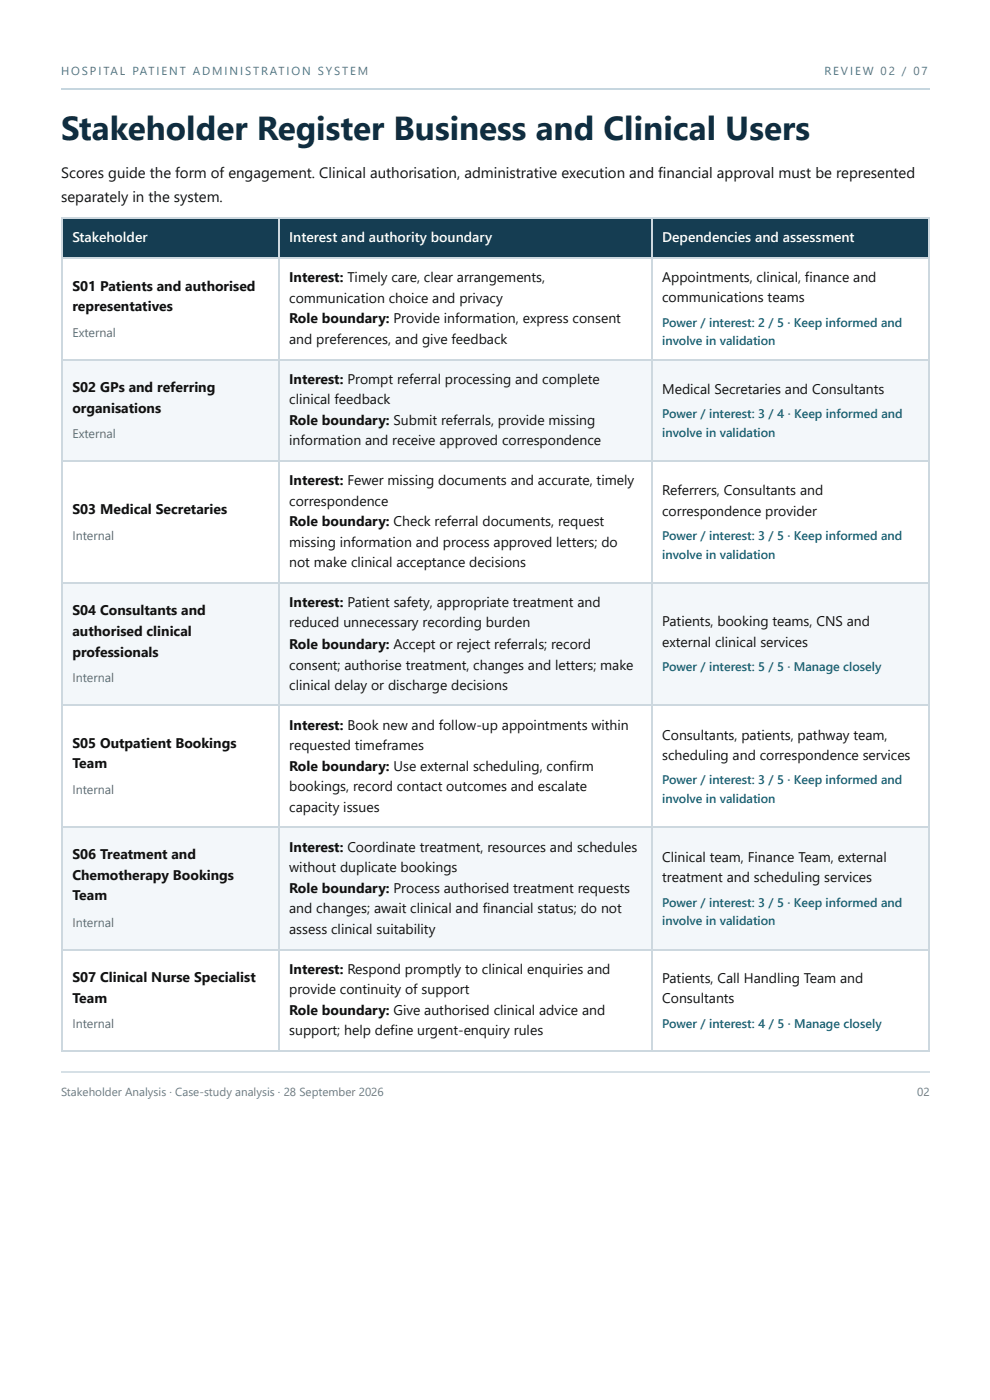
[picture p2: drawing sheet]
<svg xmlns="http://www.w3.org/2000/svg" width="210mm" height="297mm" viewBox="0 0 210 297" stroke-linecap="round" stroke-linejoin="round" font-family="sans-serif">
<defs><g id="words">
<text font-size="7.1" fill="#102d40" x="13" y="29.6">Stakeholder Register Business and Clinical Users</text>
<g font-size="3.2" fill="#111">
<text x="13" y="37.8">Scores guide the form of engagement. Clinical authorisation, administrative execution and financial approval must be represented</text>
<text x="13" y="42.9">separately in the system.</text>
</g>
<g font-size="3" fill="#fff">
<text x="15.3" y="51.3">Stakeholder</text>
<text x="61.3" y="51.3">Interest and authority boundary</text>
<text x="140.4" y="51.3">Dependencies and assessment</text>
</g>
<g font-size="3" fill="#111">
<text x="61.3" y="59.8">Interest: Timely care, clear arrangements,</text>
<text x="140.4" y="59.8">Appointments, clinical, finance and</text>
<text x="15.3" y="61.6">S01 Patients and authorised</text>
<text x="15.3" y="65.9">representatives</text>
<text x="61.3" y="64.3">communication choice and privacy</text>
<text x="140.4" y="64">communications teams</text>
<text x="61.3" y="68.5">Role boundary: Provide information, express consent</text>
<text x="61.3" y="73">and preferences, and give feedback</text>
<text x="15.3" y="83.1">S02 GPs and referring</text>
<text x="61.3" y="81.5">Interest: Prompt referral processing and complete</text>
<text x="140.4" y="83.6">Medical Secretaries and Consultants</text>
<text x="15.3" y="87.6">organisations</text>
<text x="61.3" y="85.7">clinical feedback</text>
<text x="61.3" y="90.2">Role boundary: Submit referrals, provide missing</text>
<text x="61.3" y="94.5">information and receive approved correspondence</text>
<text x="61.3" y="102.9">Interest: Fewer missing documents and accurate, timely</text>
<text x="61.3" y="107.4">correspondence</text>
<text x="140.4" y="105">Referrers, Consultants and</text>
<text x="15.3" y="109">S03 Medical Secretaries</text>
<text x="61.3" y="111.7">Role boundary: Check referral documents, request</text>
<text x="140.4" y="109.5">correspondence provider</text>
<text x="61.3" y="116.2">missing information and process approved letters; do</text>
<text x="61.3" y="120.4">not make clinical acceptance decisions</text>
<text x="15.3" y="130.4">S04 Consultants and</text>
<text x="61.3" y="128.9">Interest: Patient safety, appropriate treatment and</text>
<text x="15.3" y="134.9">authorised clinical</text>
<text x="61.3" y="133.1">reduced unnecessary recording burden</text>
<text x="61.3" y="137.6">Role boundary: Accept or reject referrals; record</text>
<text x="140.4" y="132.8">Patients, booking teams, CNS and</text>
<text x="140.4" y="137.3">external clinical services</text>
<text x="15.3" y="139.4">professionals</text>
<text x="61.3" y="142.1">consent; authorise treatment, changes and letters; make</text>
<text x="61.3" y="146.3">clinical delay or discharge decisions</text>
<text x="61.3" y="154.8">Interest: Book new and follow-up appointments within</text>
<text x="15.3" y="158.8">S05 Outpatient Bookings</text>
<text x="61.3" y="159">requested timeframes</text>
<text x="140.4" y="156.9">Consultants, patients, pathway team,</text>
<text x="140.4" y="161.1">scheduling and correspondence services</text>
<text x="15.3" y="163">Team</text>
<text x="61.3" y="163.5">Role boundary: Use external scheduling, confirm</text>
<text x="61.3" y="167.7">bookings, record contact outcomes and escalate</text>
<text x="61.3" y="172.2">capacity issues</text>
<text x="15.3" y="182.3">S06 Treatment and</text>
<text x="61.3" y="180.7">Interest: Coordinate treatment, resources and schedules</text>
<text x="61.3" y="184.9">without duplicate bookings</text>
<text x="140.4" y="182.8">Clinical team, Finance Team, external</text>
<text x="15.3" y="186.8">Chemotherapy Bookings</text>
<text x="15.3" y="191">Team</text>
<text x="61.3" y="189.4">Role boundary: Process authorised treatment requests</text>
<text x="140.4" y="187.1">treatment and scheduling services</text>
<text x="61.3" y="193.7">and changes; await clinical and financial status; do not</text>
<text x="61.3" y="198.2">assess clinical suitability</text>
<text x="15.3" y="208.2">S07 Clinical Nurse Specialist</text>
<text x="61.3" y="206.6">Interest: Respond promptly to clinical enquiries and</text>
<text x="140.4" y="208.5">Patients, Call Handling Team and</text>
<text x="15.3" y="212.7">Team</text>
<text x="61.3" y="210.9">provide continuity of support</text>
<text x="61.3" y="215.4">Role boundary: Give authorised clinical advice and</text>
<text x="140.4" y="212.7">Consultants</text>
<text x="61.3" y="219.6">support; help define urgent-enquiry rules</text>
</g>
<g font-size="2.6" fill="#5c6d79">
<text x="15.3" y="71.4">External</text>
<text x="15.3" y="92.9">External</text>
<text x="15.3" y="114.6">Internal</text>
<text x="15.3" y="144.7">Internal</text>
<text x="15.3" y="168.5">Internal</text>
<text x="15.3" y="196.6">Internal</text>
<text x="15.3" y="218">Internal</text>
</g>
<g font-size="2.6" fill="#156273">
<text x="140.4" y="69.3">Power / interest: 2 / 5 · Keep informed and</text>
<text x="140.4" y="73.3">involve in validation</text>
<text x="140.4" y="88.6">Power / interest: 3 / 4 · Keep informed and</text>
<text x="140.4" y="92.6">involve in validation</text>
<text x="140.4" y="114.6">Power / interest: 3 / 5 · Keep informed and</text>
<text x="140.4" y="118.5">involve in validation</text>
<text x="140.4" y="142.3">Power / interest: 5 / 5 · Manage closely</text>
<text x="140.4" y="166.4">Power / interest: 3 / 5 · Keep informed and</text>
<text x="140.4" y="170.4">involve in validation</text>
<text x="140.4" y="192.4">Power / interest: 3 / 5 · Keep informed and</text>
<text x="140.4" y="196.3">involve in validation</text>
<text x="140.4" y="218">Power / interest: 4 / 5 · Manage closely</text>
</g>
<g font-size="2.5" fill="#557284">
<text x="13" y="15.9">HOSPITAL PATIENT ADMINISTRATION SYSTEM</text>
<text x="174.8" y="15.9">REVIEW 02 / 07</text>
</g>
<g font-size="2.5" fill="#6a7b87">
<text x="13" y="232.6">Stakeholder Analysis · Case-study analysis · 28 September 2026</text>
<text x="194.5" y="232.6">02</text>
</g>
</g></defs>
<path d="M13 18.9h184" fill="none" stroke="#c6d6df" stroke-width=".26"/>
<g fill="#153d52">
<path d="M13.2 46.3h45.8v8.2h-45.8z"/>
<path d="M59 46.3h79.1v8.2h-79.1z"/>
<path d="M138.1 46.3h58.9v8.2h-58.9z"/>
</g>
<g fill="#f3f7fa">
<path d="M13.2 76.2h45.8v21.4h-45.8z"/>
<path d="M59 76.2h79.1v21.4h-79.1z"/>
<path d="M138.1 76.2h58.9v21.4h-58.9z"/>
<path d="M13.2 123.6h45.8v25.9h-45.8z"/>
<path d="M59 123.6h79.1v25.9h-79.1z"/>
<path d="M138.1 123.6h58.9v25.9h-58.9z"/>
<path d="M13.2 175.4h45.8v25.9h-45.8z"/>
<path d="M59 175.4h79.1v25.9h-79.1z"/>
<path d="M138.1 175.4h58.9v25.9h-58.9z"/>
</g>
<path d="M13 46.2h184M13 54.6h184M13.1 46v177M59.1 46v177M138.2 46v177M13 76.3h184M13 97.8h184M13 123.7h184M13 149.6h184M13 175.6h184M13 201.5h184M13 222.9h184" fill="none" stroke="#cdd8df" stroke-width=".26"/>
<path d="M196.9 46v177" fill="none" stroke="#cdd8df" stroke-width=".21"/>
<path d="M13 227.4h184" fill="none" stroke="#d5e0e7" stroke-width=".26"/>
<use href="#words"/>
</svg>
